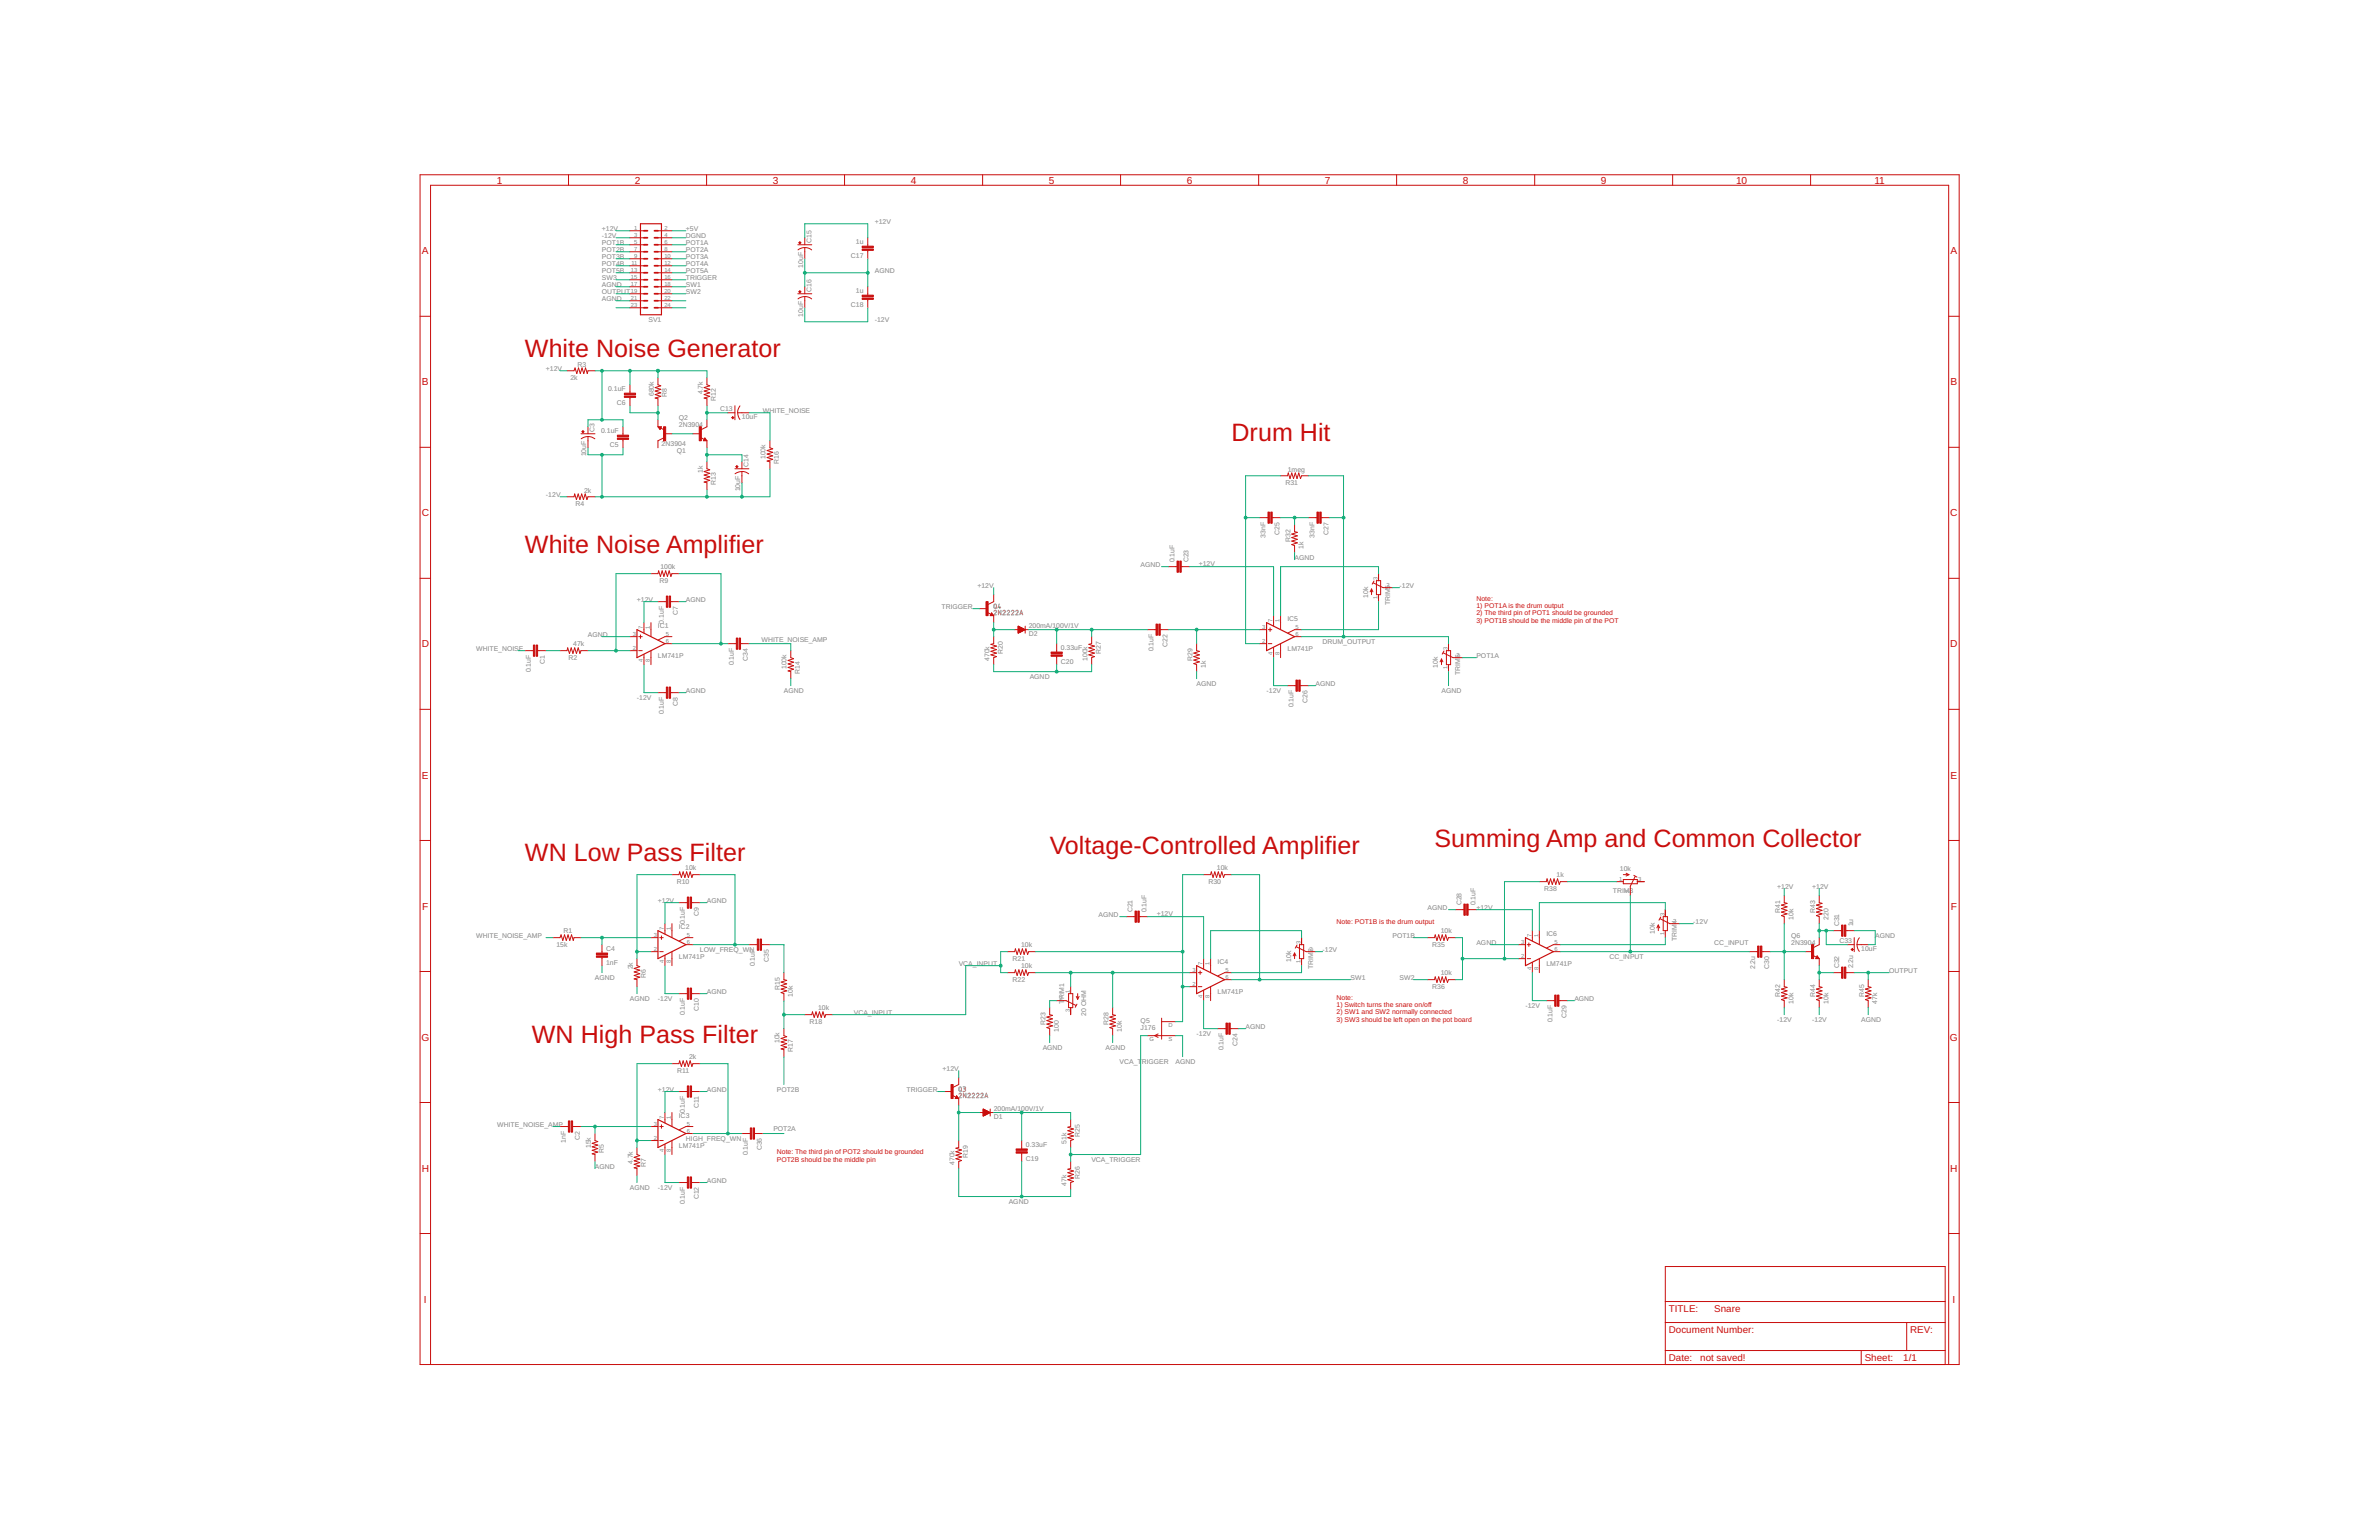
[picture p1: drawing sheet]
<svg xmlns="http://www.w3.org/2000/svg" width="432mm" height="279mm" viewBox="0 0 432 279" stroke-linecap="round" stroke-linejoin="round" font-family="sans-serif">
<defs><g id="words">
<g font-size="4.6" fill="#c90d0c">
<text x="95.3" y="64.7">White Noise Generator</text>
<text x="223.5" y="80">Drum Hit</text>
<text x="95.3" y="100.3">White Noise Amplifier</text>
<text x="190.5" y="154.9">Voltage-Controlled Amplifier</text>
<text x="260.4" y="153.6">Summing Amp and Common Collector</text>
<text x="95.3" y="156.1">WN Low Pass Filter</text>
<text x="96.6" y="189.2">WN High Pass Filter</text>
</g>
<g font-size="1.8" fill="#c90d0c">
<text x="90.2" y="33.3">1</text>
<text x="115.2" y="33.3">2</text>
<text x="140.3" y="33.3">3</text>
<text x="165.3" y="33.3">4</text>
<text x="190.4" y="33.3">5</text>
<text x="215.4" y="33.3">6</text>
<text x="240.5" y="33.3">7</text>
<text x="265.5" y="33.3">8</text>
<text x="290.6" y="33.3">9</text>
<text x="315.1" y="33.3">10</text>
<text x="340.2" y="33.3">11</text>
<text x="76.6" y="46.2">A</text>
<text x="354" y="46.2">A</text>
<text x="76.6" y="69.9">B</text>
<text x="354" y="69.9">B</text>
<text x="76.5" y="93.7">C</text>
<text x="354" y="93.7">C</text>
<text x="76.5" y="117.5">D</text>
<text x="354" y="117.5">D</text>
<text x="76.6" y="141.2">E</text>
<text x="354" y="141.2">E</text>
<text x="76.6" y="165">F</text>
<text x="354.1" y="165">F</text>
<text x="76.5" y="188.8">G</text>
<text x="353.9" y="188.8">G</text>
<text x="76.5" y="212.6">H</text>
<text x="354" y="212.6">H</text>
<text x="76.9" y="236.3">I</text>
<text x="302.9" y="238">TITLE:</text>
<text x="311.2" y="238">Snare</text>
<text x="354.4" y="236.3">I</text>
<text x="302.9" y="241.9">Document Number:</text>
<text x="346.7" y="241.9">REV:</text>
<text x="302.9" y="246.9">Date:</text>
<text x="308.6" y="246.9">not saved!</text>
<text x="338.5" y="246.9">Sheet:</text>
<text x="345.4" y="246.9">1/1</text>
</g>
<g font-size="1.2" fill="#808080">
<text x="109.3" y="41.9">+12V</text>
<text x="124.5" y="41.9">+5V</text>
<text x="158.8" y="40.6">+12V</text>
<text x="109.3" y="43.1">-12V</text>
<text x="109.3" y="45.7">POT2B</text>
<text x="109.3" y="46.9">POT3B</text>
<text x="109.3" y="44.4">POT1B</text>
<text x="124.5" y="46.9">POT3A</text>
<text x="124.5" y="43.1">DGND</text>
<text x="124.5" y="45.7">POT2A</text>
<text x="124.5" y="44.4">POT1A</text>
<text x="147.3" y="44" transform="rotate(-90 147.3 44)">C15</text>
<text x="154.4" y="46.8">C17</text>
<text x="155.4" y="44.2">1u</text>
<text x="109.3" y="49.5">POT5B</text>
<text x="109.3" y="53.3">OUTPUT</text>
<text x="109.3" y="50.8">SW3</text>
<text x="109.3" y="48.2">POT4B</text>
<text x="109.3" y="52">AGND</text>
<text x="124.5" y="53.3">SW2</text>
<text x="124.5" y="52">SW1</text>
<text x="124.5" y="50.8">TRIGGER</text>
<text x="124.5" y="49.5">POT5A</text>
<text x="124.5" y="48.2">POT4A</text>
<text x="145.8" y="48.5" transform="rotate(-90 145.8 48.5)">10uF</text>
<text x="147.3" y="52.9" transform="rotate(-90 147.3 52.9)">C16</text>
<text x="155.4" y="53.1">1u</text>
<text x="158.8" y="49.5">AGND</text>
<text x="109.3" y="54.6">AGND</text>
<text x="117.7" y="58.4">SV1</text>
<text x="145.8" y="57.4" transform="rotate(-90 145.8 57.4)">10uF</text>
<text x="154.4" y="55.6">C18</text>
<text x="158.8" y="58.4">-12V</text>
<text x="99.1" y="67.3">+12V</text>
<text x="103.5" y="68.9">2k</text>
<text x="104.8" y="66.5">R3</text>
<text x="110.4" y="70.9">0.1uF</text>
<text x="118.7" y="71.9" transform="rotate(-90 118.7 71.9)">680k</text>
<text x="127.5" y="71.5" transform="rotate(-90 127.5 71.5)">4.7k</text>
<text x="112" y="73.4">C6</text>
<text x="121.1" y="72" transform="rotate(-90 121.1 72)">R8</text>
<text x="123.2" y="77.4">2N3904</text>
<text x="123.2" y="76.2">Q2</text>
<text x="129.9" y="72.7" transform="rotate(-90 129.9 72.7)">R12</text>
<text x="130.7" y="74.6">C13</text>
<text x="134.7" y="76.1">10uF</text>
<text x="138.5" y="74.9">WHITE_NOISE</text>
<text x="106.4" y="82.8" transform="rotate(-90 106.4 82.8)">10uF</text>
<text x="107.9" y="78.3" transform="rotate(-90 107.9 78.3)">C3</text>
<text x="109.1" y="78.5">0.1uF</text>
<text x="110.7" y="81">C5</text>
<text x="120.1" y="80.8">2N3904</text>
<text x="122.8" y="82.1">Q1</text>
<text x="139" y="83.3" transform="rotate(-90 139 83.3)">100k</text>
<text x="106" y="89.4">2k</text>
<text x="127.5" y="85.7" transform="rotate(-90 127.5 85.7)">1k</text>
<text x="129.9" y="88" transform="rotate(-90 129.9 88)">R13</text>
<text x="134.3" y="89.2" transform="rotate(-90 134.3 89.2)">10uF</text>
<text x="135.9" y="84.7" transform="rotate(-90 135.9 84.7)">C14</text>
<text x="141.4" y="84.2" transform="rotate(-90 141.4 84.2)">R16</text>
<text x="233.3" y="87.9">R31</text>
<text x="233.7" y="85.5">1meg</text>
<text x="99.1" y="90.1">-12V</text>
<text x="104.5" y="91.8">R4</text>
<text x="229.7" y="97.5" transform="rotate(-90 229.7 97.5)">33nF</text>
<text x="232.2" y="97" transform="rotate(-90 232.2 97)">C25</text>
<text x="234.2" y="98.4" transform="rotate(-90 234.2 98.4)">R32</text>
<text x="235" y="101.5">AGND</text>
<text x="236.6" y="99.6" transform="rotate(-90 236.6 99.6)">1k</text>
<text x="238.6" y="97.5" transform="rotate(-90 238.6 97.5)">33nF</text>
<text x="241.1" y="97" transform="rotate(-90 241.1 97)">C27</text>
<text x="119.7" y="105.7">R9</text>
<text x="119.9" y="103.3">100k</text>
<text x="177.4" y="106.6">+12V</text>
<text x="207" y="102.8">AGND</text>
<text x="213.2" y="102.1" transform="rotate(-90 213.2 102.1)">0.1uF</text>
<text x="215.7" y="102.1" transform="rotate(-90 215.7 102.1)">C23</text>
<text x="217.6" y="102.7">+12V</text>
<text x="254" y="106.6">-12V</text>
<text x="115.6" y="109.2">+1</text>
<text x="117" y="109.2">2V</text>
<text x="119.4" y="113.9">IC1</text>
<text x="120.5" y="113.1" transform="rotate(-90 120.5 113.1)">0.1uF</text>
<text x="123" y="111.5" transform="rotate(-90 123 111.5)">C7</text>
<text x="124.5" y="109.2">AGND</text>
<text x="170.9" y="110.4">TRIGGER</text>
<text x="186.7" y="114">200mA/100V/1V</text>
<text x="233.7" y="112.7">IC5</text>
<text x="248.3" y="108.5" transform="rotate(-90 248.3 108.5)">10k</text>
<text x="252.3" y="109.8" transform="rotate(-90 252.3 109.8)">TRIM5</text>
<text x="86.4" y="118.1">WHITE_NOISE</text>
<text x="103.2" y="119.7">R2</text>
<text x="104.1" y="117.3">47k</text>
<text x="106.7" y="115.5">AGND</text>
<text x="119.4" y="119.3">LM741P</text>
<text x="135.7" y="119.9" transform="rotate(-90 135.7 119.9)">C34</text>
<text x="138.2" y="116.4">WHITE_NOISE_AMP</text>
<text x="179.6" y="120" transform="rotate(-90 179.6 120)">470k</text>
<text x="182" y="118.7" transform="rotate(-90 182 118.7)">R20</text>
<text x="186.7" y="115.4">D2</text>
<text x="192.6" y="117.9">0.33uF</text>
<text x="197.4" y="120" transform="rotate(-90 197.4 120)">100k</text>
<text x="199.8" y="118.7" transform="rotate(-90 199.8 118.7)">R27</text>
<text x="209.4" y="118.2" transform="rotate(-90 209.4 118.2)">0.1uF</text>
<text x="211.9" y="117.3" transform="rotate(-90 211.9 117.3)">C22</text>
<text x="216.4" y="120" transform="rotate(-90 216.4 120)">R29</text>
<text x="233.7" y="118.1">LM741P</text>
<text x="240" y="116.8">DRUM_OUTPUT</text>
<text x="268" y="119.3">POT1A</text>
<text x="96.4" y="122" transform="rotate(-90 96.4 122)">0.1uF</text>
<text x="98.9" y="120.4" transform="rotate(-90 98.9 120.4)">C1</text>
<text x="124.5" y="125.7">AGND</text>
<text x="133.2" y="120.7" transform="rotate(-90 133.2 120.7)">0.1uF</text>
<text x="142.3" y="125.7">AGND</text>
<text x="142.8" y="121.4" transform="rotate(-90 142.8 121.4)">100k</text>
<text x="145.2" y="122.3" transform="rotate(-90 145.2 122.3)">R14</text>
<text x="186.9" y="123.1">AGND</text>
<text x="192.6" y="120.4">C20</text>
<text x="217.2" y="124.4">AGND</text>
<text x="218.8" y="121.2" transform="rotate(-90 218.8 121.2)">1k</text>
<text x="229.9" y="125.7">-12V</text>
<text x="238.8" y="124.4">AGND</text>
<text x="261" y="121.2" transform="rotate(-90 261 121.2)">10k</text>
<text x="261.6" y="125.7">AGND</text>
<text x="265" y="122.5" transform="rotate(-90 265 122.5)">TRIM6</text>
<text x="115.6" y="126.9">-12V</text>
<text x="120.5" y="129.6" transform="rotate(-90 120.5 129.6)">0.1uF</text>
<text x="123" y="128" transform="rotate(-90 123 128)">C8</text>
<text x="234.8" y="128.4" transform="rotate(-90 234.8 128.4)">0.1uF</text>
<text x="237.3" y="127.5" transform="rotate(-90 237.3 127.5)">C26</text>
<text x="122.8" y="160.3">R10</text>
<text x="124.4" y="157.9">10k</text>
<text x="219.3" y="160.3">R30</text>
<text x="220.9" y="157.9">10k</text>
<text x="280.3" y="161.6">R38</text>
<text x="282.5" y="159.2">1k</text>
<text x="294" y="158">10k</text>
<text x="322.6" y="161.2">+12V</text>
<text x="328.9" y="161.2">+12V</text>
<text x="119.4" y="163.8">+12V</text>
<text x="124.3" y="167.7" transform="rotate(-90 124.3 167.7)">0.1uF</text>
<text x="126.8" y="166.1" transform="rotate(-90 126.8 166.1)">C9</text>
<text x="128.3" y="163.8">AGND</text>
<text x="199.4" y="166.3">AGND</text>
<text x="205.6" y="165.5" transform="rotate(-90 205.6 165.5)">C21</text>
<text x="208.1" y="165.5" transform="rotate(-90 208.1 165.5)">0.1uF</text>
<text x="210" y="166.2">+12V</text>
<text x="259.1" y="165">AGND</text>
<text x="265.3" y="164.3" transform="rotate(-90 265.3 164.3)">C28</text>
<text x="267.8" y="164.3" transform="rotate(-90 267.8 164.3)">0.1uF</text>
<text x="268" y="165">+12V</text>
<text x="292.7" y="162">TRIM3</text>
<text x="307.3" y="167.6">-12V</text>
<text x="323.1" y="165.7" transform="rotate(-90 323.1 165.7)">R41</text>
<text x="325.5" y="166.9" transform="rotate(-90 325.5 166.9)">10k</text>
<text x="329.5" y="165.7" transform="rotate(-90 329.5 165.7)">R43</text>
<text x="331.9" y="166.9" transform="rotate(-90 331.9 166.9)">220</text>
<text x="86.4" y="170.1">WHITE_NOISE_AMP</text>
<text x="101" y="171.8">15k</text>
<text x="102.3" y="169.4">R1</text>
<text x="110" y="172.5">C4</text>
<text x="123.2" y="173.9">LM741P</text>
<text x="123.2" y="168.5">IC2</text>
<text x="127" y="172.7">LOW_FREQ_WN</text>
<text x="185.3" y="171.9">10k</text>
<text x="240" y="172.7">-12V</text>
<text x="252.7" y="170.1">POT1B</text>
<text x="260" y="171.7">R35</text>
<text x="261.5" y="169.3">10k</text>
<text x="268" y="171.4">AGND</text>
<text x="280.7" y="169.8">IC6</text>
<text x="292.1" y="173.9">CC_INPUT</text>
<text x="300.4" y="169.5" transform="rotate(-90 300.4 169.5)">10k</text>
<text x="304.4" y="170.7" transform="rotate(-90 304.4 170.7)">TRIM4</text>
<text x="311.2" y="171.4">CC_INPUT</text>
<text x="325.1" y="171.4">2N3904</text>
<text x="325.1" y="170.1">Q6</text>
<text x="333.8" y="168.1" transform="rotate(-90 333.8 168.1)">C31</text>
<text x="333.9" y="171.1">C33</text>
<text x="336.4" y="168.1" transform="rotate(-90 336.4 168.1)">1u</text>
<text x="337.8" y="172.6">10uF</text>
<text x="340.4" y="170.1">AGND</text>
<text x="108" y="177.7">AGND</text>
<text x="110" y="175">1nF</text>
<text x="114.8" y="175.9" transform="rotate(-90 114.8 175.9)">2k</text>
<text x="117.2" y="177.4" transform="rotate(-90 117.2 177.4)">R6</text>
<text x="137" y="175.3" transform="rotate(-90 137 175.3)">0.1uF</text>
<text x="139.5" y="174.4" transform="rotate(-90 139.5 174.4)">C35</text>
<text x="141.5" y="179.6" transform="rotate(-90 141.5 179.6)">R15</text>
<text x="174" y="175.2">VCA_INPUT</text>
<text x="183.8" y="174.3">R21</text>
<text x="183.8" y="178.1">R22</text>
<text x="185.3" y="175.7">10k</text>
<text x="221" y="174.9">IC4</text>
<text x="234.3" y="174.6" transform="rotate(-90 234.3 174.6)">10k</text>
<text x="238.3" y="175.8" transform="rotate(-90 238.3 175.8)">TRIM2</text>
<text x="245.1" y="177.7">SW1</text>
<text x="254" y="177.7">SW2</text>
<text x="260" y="179.4">R36</text>
<text x="261.5" y="177">10k</text>
<text x="280.7" y="175.2">LM741P</text>
<text x="318.6" y="175.8" transform="rotate(-90 318.6 175.8)">2.2u</text>
<text x="321.1" y="175.7" transform="rotate(-90 321.1 175.7)">C30</text>
<text x="333.8" y="175.7" transform="rotate(-90 333.8 175.7)">C32</text>
<text x="336.4" y="175.7" transform="rotate(-90 336.4 175.7)">2.2u</text>
<text x="342.9" y="176.5">OUTPUT</text>
<text x="114.3" y="181.5">AGND</text>
<text x="119.4" y="181.5">-12V</text>
<text x="124.3" y="184.2" transform="rotate(-90 124.3 184.2)">0.1uF</text>
<text x="126.8" y="183.3" transform="rotate(-90 126.8 183.3)">C10</text>
<text x="128.3" y="180.3">AGND</text>
<text x="143.9" y="180.9" transform="rotate(-90 143.9 180.9)">10k</text>
<text x="146.9" y="185.7">R18</text>
<text x="148.5" y="183.3">10k</text>
<text x="155" y="184.1">VCA_INPUT</text>
<text x="189.8" y="186" transform="rotate(-90 189.8 186)">R23</text>
<text x="193.1" y="182.1" transform="rotate(-90 193.1 182.1)">TRIM1</text>
<text x="197.1" y="184.3" transform="rotate(-90 197.1 184.3)">20 OHM</text>
<text x="201.2" y="186" transform="rotate(-90 201.2 186)">R28</text>
<text x="207" y="185.5">Q5</text>
<text x="221" y="180.3">LM741P</text>
<text x="276.9" y="182.8">-12V</text>
<text x="281.8" y="185.5" transform="rotate(-90 281.8 185.5)">0.1uF</text>
<text x="284.3" y="184.6" transform="rotate(-90 284.3 184.6)">C29</text>
<text x="285.8" y="181.5">AGND</text>
<text x="322.6" y="185.3">-12V</text>
<text x="323.1" y="180.9" transform="rotate(-90 323.1 180.9)">R42</text>
<text x="325.5" y="182.2" transform="rotate(-90 325.5 182.2)">10k</text>
<text x="328.9" y="185.3">-12V</text>
<text x="329.5" y="180.9" transform="rotate(-90 329.5 180.9)">R44</text>
<text x="331.9" y="182.2" transform="rotate(-90 331.9 182.2)">10k</text>
<text x="337.8" y="185.3">AGND</text>
<text x="338.3" y="180.9" transform="rotate(-90 338.3 180.9)">R45</text>
<text x="340.7" y="182.2" transform="rotate(-90 340.7 182.2)">47k</text>
<text x="141.5" y="189.3" transform="rotate(-90 141.5 189.3)">10k</text>
<text x="143.9" y="190.8" transform="rotate(-90 143.9 190.8)">R17</text>
<text x="189.3" y="190.4">AGND</text>
<text x="192.2" y="187.3" transform="rotate(-90 192.2 187.3)">100</text>
<text x="200.7" y="190.4">AGND</text>
<text x="203.6" y="187.3" transform="rotate(-90 203.6 187.3)">10k</text>
<text x="207" y="186.9">J176</text>
<text x="217.2" y="187.9">-12V</text>
<text x="222.1" y="190.6" transform="rotate(-90 222.1 190.6)">0.1uF</text>
<text x="224.6" y="189.7" transform="rotate(-90 224.6 189.7)">C24</text>
<text x="226.1" y="186.6">AGND</text>
<text x="122.9" y="194.6">R11</text>
<text x="125.1" y="192.2">2k</text>
<text x="171.1" y="194.2">+12V</text>
<text x="203.2" y="193">VCA_T</text>
<text x="207.2" y="193">RIGGER</text>
<text x="213.4" y="193">AGND</text>
<text x="119.4" y="198">+1</text>
<text x="120.8" y="198">2V</text>
<text x="123.2" y="202.8">IC3</text>
<text x="124.3" y="202" transform="rotate(-90 124.3 202)">0.1uF</text>
<text x="126.8" y="201" transform="rotate(-90 126.8 201)">C11</text>
<text x="128.3" y="198">AGND</text>
<text x="141" y="198">POT2B</text>
<text x="164.5" y="198">TRIGGER</text>
<text x="180.4" y="201.6">200mA/100V/1V</text>
<text x="180.4" y="203">D1</text>
<text x="90.2" y="204.4">WHITE_NOISE_AMP</text>
<text x="102.7" y="207.3" transform="rotate(-90 102.7 207.3)">1nF</text>
<text x="105.3" y="206.8" transform="rotate(-90 105.3 206.8)">C2</text>
<text x="107.2" y="208.3" transform="rotate(-90 107.2 208.3)">15k</text>
<text x="109.6" y="209.2" transform="rotate(-90 109.6 209.2)">R5</text>
<text x="123.2" y="208.2">LM741P</text>
<text x="124.5" y="206.9">HIGH_FREQ_WN</text>
<text x="135.7" y="209.6" transform="rotate(-90 135.7 209.6)">0.1uF</text>
<text x="138.3" y="208.7" transform="rotate(-90 138.3 208.7)">C36</text>
<text x="140.4" y="205.2">POT2A</text>
<text x="186.2" y="208">0.33uF</text>
<text x="193.6" y="207.6" transform="rotate(-90 193.6 207.6)">51k</text>
<text x="196" y="206.3" transform="rotate(-90 196 206.3)">R25</text>
<text x="108" y="212">AGND</text>
<text x="114.3" y="215.8">AGND</text>
<text x="114.8" y="211.2" transform="rotate(-90 114.8 211.2)">4.7k</text>
<text x="117.2" y="211.7" transform="rotate(-90 117.2 211.7)">R7</text>
<text x="119.4" y="215.8">-12V</text>
<text x="128.3" y="214.6">AGND</text>
<text x="173.3" y="211.4" transform="rotate(-90 173.3 211.4)">470k</text>
<text x="175.7" y="210.1" transform="rotate(-90 175.7 210.1)">R19</text>
<text x="186.2" y="210.6">C19</text>
<text x="193.6" y="215.2" transform="rotate(-90 193.6 215.2)">47k</text>
<text x="196" y="213.9" transform="rotate(-90 196 213.9)">R26</text>
<text x="198.1" y="210.7">VCA_TRIGGER</text>
<text x="124.3" y="218.5" transform="rotate(-90 124.3 218.5)">0.1uF</text>
<text x="126.8" y="217.6" transform="rotate(-90 126.8 217.6)">C12</text>
<text x="183.1" y="218.4">AGND</text>
</g>
<g font-size="1.2" fill="#c90d0c">
<text x="268" y="109">Note:</text>
<text x="268" y="110.3">1) POT1A is the drum output</text>
<text x="268" y="111.6">2) The third pin of POT1 should be grounded</text>
<text x="268" y="113">3) POT1B should be the middle pin of the POT</text>
<text x="242.6" y="167.6">Note: POT1B is the drum output</text>
<text x="242.6" y="181.3">Note:</text>
<text x="242.6" y="182.7">1) Switch turns the snare on/off</text>
<text x="242.6" y="184">2) SW1 and SW2 normally connected</text>
<text x="242.6" y="185.3">3) SW3 should be left open on the pot board</text>
<text x="141" y="209.4">Note: The third pin of POT2 should be grounded</text>
<text x="141" y="210.7">POT2B should be the middle pin</text>
</g>
<g font-size="1.1" fill="#808080">
<text x="115.1" y="41.7">1</text>
<text x="120.6" y="41.7">2</text>
<text x="115.1" y="43">3</text>
<text x="115.1" y="44.2">5</text>
<text x="115.1" y="45.5">7</text>
<text x="115.1" y="46.8">9</text>
<text x="120.6" y="43">4</text>
<text x="120.6" y="44.2">6</text>
<text x="120.6" y="45.5">8</text>
<text x="120.6" y="46.8">10</text>
<text x="114.5" y="49.3">13</text>
<text x="114.5" y="50.6">15</text>
<text x="114.5" y="51.8">17</text>
<text x="114.5" y="53.1">19</text>
<text x="114.6" y="48">11</text>
<text x="120.6" y="48">12</text>
<text x="120.6" y="49.3">14</text>
<text x="120.6" y="50.6">16</text>
<text x="120.6" y="51.8">18</text>
<text x="120.6" y="53.1">20</text>
<text x="114.5" y="54.4">21</text>
<text x="114.5" y="55.7">23</text>
<text x="120.6" y="54.4">22</text>
<text x="120.6" y="55.7">24</text>
<text x="250" y="105.2" transform="rotate(-90 250 105.2)">3</text>
<text x="251.7" y="106.4">2</text>
<text x="231" y="112.8" transform="rotate(-90 231 112.8)">7</text>
<text x="232.2" y="112.8" transform="rotate(-90 232.2 112.8)">1</text>
<text x="250" y="108.7" transform="rotate(-90 250 108.7)">1</text>
<text x="114.8" y="117.9">2</text>
<text x="114.8" y="115.3">3</text>
<text x="116.7" y="114.1" transform="rotate(-90 116.7 114.1)">7</text>
<text x="118" y="114.1" transform="rotate(-90 118 114.1)">1</text>
<text x="120.9" y="115.3">5</text>
<text x="120.9" y="116.6">6</text>
<text x="229.1" y="116.6">2</text>
<text x="229.1" y="114.1">3</text>
<text x="231" y="118.8" transform="rotate(-90 231 118.8)">4</text>
<text x="232.2" y="118.8" transform="rotate(-90 232.2 118.8)">8</text>
<text x="235.1" y="114.1">5</text>
<text x="235.1" y="115.3">6</text>
<text x="262.7" y="117.9" transform="rotate(-90 262.7 117.9)">3</text>
<text x="264.4" y="119.1">2</text>
<text x="116.7" y="120.1" transform="rotate(-90 116.7 120.1)">4</text>
<text x="118" y="120.1" transform="rotate(-90 118 120.1)">8</text>
<text x="262.7" y="121.4" transform="rotate(-90 262.7 121.4)">1</text>
<text x="293.9" y="159.8">1</text>
<text x="295.7" y="162" transform="rotate(-90 295.7 162)">2</text>
<text x="297.4" y="159.8">3</text>
<text x="302.1" y="166.1" transform="rotate(-90 302.1 166.1)">3</text>
<text x="303.7" y="167.4">2</text>
<text x="118.6" y="172.5">2</text>
<text x="118.6" y="169.9">3</text>
<text x="120.5" y="168.7" transform="rotate(-90 120.5 168.7)">7</text>
<text x="121.8" y="168.7" transform="rotate(-90 121.8 168.7)">1</text>
<text x="124.7" y="169.9">5</text>
<text x="124.7" y="171.2">6</text>
<text x="236.1" y="171.2" transform="rotate(-90 236.1 171.2)">3</text>
<text x="237.7" y="172.5">2</text>
<text x="276.1" y="173.7">2</text>
<text x="276.1" y="171.2">3</text>
<text x="278" y="169.9" transform="rotate(-90 278 169.9)">7</text>
<text x="279.2" y="169.9" transform="rotate(-90 279.2 169.9)">1</text>
<text x="282.1" y="171.2">5</text>
<text x="282.1" y="172.5">6</text>
<text x="302.1" y="169.6" transform="rotate(-90 302.1 169.6)">1</text>
<text x="120.5" y="174.7" transform="rotate(-90 120.5 174.7)">4</text>
<text x="121.8" y="174.7" transform="rotate(-90 121.8 174.7)">8</text>
<text x="216.4" y="178.8">2</text>
<text x="216.4" y="176.3">3</text>
<text x="218.3" y="175" transform="rotate(-90 218.3 175)">7</text>
<text x="219.6" y="175" transform="rotate(-90 219.6 175)">1</text>
<text x="222.4" y="176.3">5</text>
<text x="222.4" y="177.6">6</text>
<text x="236.1" y="174.7" transform="rotate(-90 236.1 174.7)">1</text>
<text x="278" y="176" transform="rotate(-90 278 176)">4</text>
<text x="279.2" y="176" transform="rotate(-90 279.2 176)">8</text>
<text x="192.3" y="181.4">2</text>
<text x="194.2" y="183.6" transform="rotate(-90 194.2 183.6)">3</text>
<text x="194.2" y="180.1" transform="rotate(-90 194.2 180.1)">1</text>
<text x="218.3" y="181" transform="rotate(-90 218.3 181)">4</text>
<text x="219.6" y="181" transform="rotate(-90 219.6 181)">8</text>
<text x="208.6" y="188.8">G</text>
<text x="212.1" y="186.3">D</text>
<text x="212.1" y="188.8">S</text>
<text x="120.5" y="202.9" transform="rotate(-90 120.5 202.9)">7</text>
<text x="121.8" y="202.9" transform="rotate(-90 121.8 202.9)">1</text>
<text x="118.6" y="206.8">2</text>
<text x="118.6" y="204.2">3</text>
<text x="120.5" y="209" transform="rotate(-90 120.5 209)">4</text>
<text x="121.8" y="209" transform="rotate(-90 121.8 209)">8</text>
<text x="124.7" y="204.2">5</text>
<text x="124.7" y="205.5">6</text>
</g>
</g></defs>
<g fill="none" stroke="#808080" stroke-width=".18">
<path d="M180.4 110.9a.22 .22 0 0 1 .3-.2 .22 .22 0 0 1 .1 .4l-.4 .4h.4M180.4 109.7l.2-.1 .2 .1v.6l-.2 .1-.2-.1zM180.8 110.2l.2 .2M181.4 109.6l-.2 .6h.4M181.5 110v.4M181.7 110.7v.8l-.5-.8v.8M182 110.9a.22 .22 0 0 1 .3-.2 .22 .22 0 0 1 .1 .4l-.4 .4h.5M182.8 110.9a.22 .22 0 0 1 .3-.2 .22 .22 0 0 1 .1 .4l-.4 .4h.5M183.6 110.9a.22 .22 0 0 1 .3-.2 .22 .22 0 0 1 .1 .4l-.4 .4h.4M184.4 110.9a.22 .22 0 0 1 .3-.2 .22 .22 0 0 1 0 .4l-.3 .4h.4M185.1 111.5l.3-.8 .2 .8M185.2 111.3h.4"/>
<path d="M174.1 198.5a.22 .22 0 0 1 .3-.2 .22 .22 0 0 1 0 .4l-.3 .5h.4M174.1 197.3l.2-.1 .2 .1v.6l-.2 .1-.2-.1zM174.4 197.8l.2 .2M174.8 197.2h.4l.1 .2-.4 .1M175 197.5l.2 .2v.2l-.4 .1M175.3 198.3v.9l-.4-.9v.9M175.7 198.5a.22 .22 0 0 1 .3-.2 .22 .22 0 0 1 0 .4l-.3 .5h.4M176.4 198.5a.22 .22 0 0 1 .4-.2 .22 .22 0 0 1 0 .4l-.4 .5h.5M177.2 198.5a.22 .22 0 0 1 .3-.2 .22 .22 0 0 1 .1 .4l-.4 .5h.5M178 198.5a.22 .22 0 0 1 .3-.2 .22 .22 0 0 1 .1 .4l-.4 .5h.5M178.8 199.2l.2-.9 .3 .9M178.8 198.9h.4"/>
</g>
<path d="M116.2 40.6h3.9v16.5h-3.9zM115.6 114.2l5.1 2.6-5.1 2.5zM229.9 113l5.1 2.5-5.1 2.5zM119.4 168.8l5.1 2.6-5.1 2.5zM217.2 175.2l5.1 2.5-5.1 2.6zM276.9 170.1l5 2.6-5 2.5zM119.4 203.1l5.1 2.6-5.1 2.5z" fill="none" stroke="#c90d0c" stroke-width=".21"/>
<g fill="none" stroke="#c90d0c" stroke-width=".32">
<path d="M116.9 44.4h.6M116.9 43.1h.6M116.9 41.9h.6M116.9 46.9h.6M116.9 45.7h.6M116.9 50.8h.6M116.9 49.5h.6M116.9 48.2h.6M116.9 53.3h.6M116.9 52h.6M116.9 55.8h.6M116.9 54.6h.6"/>
<path d="M118.8 44.4h.6M118.8 43.1h.6M118.8 41.9h.6M118.8 46.9h.6M118.8 45.7h.6M118.8 50.8h.6M118.8 49.5h.6M118.8 48.2h.6M118.8 53.3h.6M118.8 52h.6M118.8 55.8h.6M118.8 54.6h.6"/>
</g>
<g fill="none" stroke="#c90d0c" stroke-width=".18">
<path d="M76.2 31.7h279.4v215.9h-279.4zM103.2 31.7v1.9M128.2 31.7v1.9M153.3 31.7v1.9M178.4 31.7v1.9M203.4 31.7v1.9M228.5 31.7v1.9M253.5 31.7v1.9M278.6 31.7v1.9M303.6 31.7v1.9M328.6 31.7v1.9M76.2 57.4h1.9"/>
<path d="M114.3 41.9h2.6M114.3 43.1h2.6M114.3 44.4h2.6M114.3 45.7h2.6M114.3 46.9h2.6M114.3 48.2h2.6M114.3 49.5h2.6M114.3 50.8h2.6M114.3 52h2.6M114.3 53.3h2.6M114.3 54.6h2.6M114.3 55.8h2.6"/>
<path d="M119.4 41.9h2.6M119.4 43.1h2.6M119.4 44.4h2.6M119.4 45.7h2.6M119.4 46.9h2.6M119.4 48.2h2.6M119.4 49.5h2.6M119.4 50.8h2.6M119.4 52h2.6M119.4 53.3h2.6M119.4 54.6h2.6M119.4 55.8h2.6"/>
<path d="M144.8 44.4h2.5M144.8 53.3h2.5M144.8 54.2l.6-.3 .7-.1v2M146.1 44.9l.6 .1 .6 .3M146.1 44.9l-.7 .1-.6 .3M146.1 53.8l.6 .1 .6 .3M146.1 43.1v1.3M146.1 44.9v2M146.1 52v1.3M157.5 43.1v1.6M157.5 45.4v1.5M157.5 52v1.6"/>
<path d="M157.5 54.3v1.5M353.7 57.4h1.9M102.9 67.3h1.3l.2-.5 .3 1 .3-1 .3 1 .3-1 .4 1 .3-1 .3 1 .1-.5h1.3M105.5 78.7h2.5M105.5 79.6l.6-.3 .6-.1v2M106.7 79.2l.7 .1 .6 .3M106.7 77.4v1.3M113.1 77.4v1.6M113.1 79.7v1.5M114.3 69.8v1.5M114.3 72.1v1.5M119.4 68.5v1.3l.5 .2-1 .3 1 .3-1 .4 1 .3-1 .3 1 .3-1 .3 .5 .1v1.3"/>
<path d="M119.4 76.2v1.2M119.4 77.4h.7l-.3 .5zM119.9 77.7l.6 .3M119.9 77.5h-.4l.3 .3 .1-.2h-.2l.1 .1M120.4 79.5l-1 .5v1.2M120.7 78.7h1.3M125.8 78.7h1.2M127.2 79.4l.6 .3M127.9 79.5l.4 .5h-.6zM127.9 79.7l.1 .1h-.2l.1-.2 .3 .3h-.4M128.3 76.2v1.2l-1 .5M128.3 68.5v1.3l.5 .2-1 .3 1 .3-1 .4 1 .3-1 .3 1 .3-1 .3 .5 .1v1.3"/>
<path d="M128.3 80v1.2M132.1 74.9h1.3M133.4 73.6v2.6M134.3 73.6l-.3 .6-.1 .7M135.9 74.9h-2l.1 .6 .3 .6M139.7 80v1.2l.6 .2-1.1 .3 1.1 .4-1.1 .3 1.1 .3-1.1 .3 1.1 .3-1.1 .4 .5 .1v1.2M76.2 81.2h1.9M102.9 90.1h1.3l.1-.5 .3 1 .3-1 .4 1 .3-1 .3 1 .3-1 .3 1 .2-.5h1.3M128.3 83.8v1.2l.5 .2-1 .4 1 .3-1 .3 1 .3-1 .3 1 .3-1 .4 .5 .1v1.3M133.4 85h2.5M134.7 85.5l.6 .1 .6 .4M134.7 85.6l-.7 .1-.6 .3"/>
<path d="M134.7 83.8v1.2M134.7 85.6v2M228.6 93.9h1.5M230.9 93.9h1.5M232.4 86.3h1.3l.1-.5 .3 1 .4-1 .3 1 .3-1 .3 1 .3-1 .4 1 .1-.5h1.3M235 95.2v1.3l.5 .1-1 .3 1 .3-1 .3 1 .4-1 .3 1 .3-1 .3 .5 .2v1.3M237.5 93.9h1.5M239.8 93.9h1.5M353.7 81.2h1.9M76.2 104.9h1.9M95.3 118h1.5M97.6 118h1.5"/>
<path d="M101.6 118h1.3l.1-.5 .4 1.1 .3-1.1 .3 1.1 .3-1.1 .3 1.1 .3-1.1 .4 1.1 .2-.6h1.2M114.3 115.5h1.3M114.3 118h1.3M115.9 115.5h.7M115.9 118h.7M116.2 115.2v.6M116.9 113v1.8M116.9 118.7v1.9M118.2 113v2.5M118.2 118.1v2.5M118.2 104.1h1.2l.1-.5 .4 1 .3-1 .3 1 .3-1 .3 1 .4-1 .3 1 .2-.5h1.2M119.4 109.2h1.5"/>
<path d="M120.7 116.8h1.3M121.7 109.2h1.5M122 115.5h-1.3l-1.3 .6M132.1 116.8h1.5M134.4 116.8h1.5M143.5 118v1.3l.5 .2-1 .3 1 .3-1 .4 1 .3-1 .3 1 .3-1 .3 .5 .2v1.2M177.8 110.4h1.3M179.3 111.1l.6 .4M180 111.2l.4 .5h-.7zM180 111.4v.2h-.1l.1-.3 .2 .3h-.3M180.4 115.5v1.3l-.5 .1 1 .3-1 .3 1 .4-1 .3 1 .3-1 .3 1 .3-.5 .2v1.3M180.4 107.9v1.3l-1.1 .5"/>
<path d="M180.4 111.7v1.3M184.2 114.2h2.5M184.8 113.6l1.3 .6-1.3 .7zM184.8 114.8h.1M184.8 114.8h.2M184.8 114.7h.3M184.8 114.7h.4M184.8 114.7h.5M184.8 114.6h.5M184.8 114.6h.6M184.8 114.5h.7M184.8 114.5h.8"/>
<path d="M184.8 114.4h.9M184.8 114.4h1M184.8 114.3h1.1M184.8 114.3h1.2M184.8 114.2h1.2M184.8 114.2h1.1M184.8 114.1h1M184.8 114h.9M184.8 114h.8M184.8 113.9h.7M184.8 113.9h.6M184.8 113.9h.5"/>
<path d="M184.8 113.8h.4M184.8 113.8h.3M184.8 113.7h.2M184.8 113.6h.1M186.1 113.6v1.3M191.8 116.8v1.5M191.8 119.1v1.5M198.1 115.5v1.3l-.5 .1 1 .3-1 .3 1 .4-1 .3 1 .3-1 .3 1 .3-.5 .2v1.3M208.3 114.2h1.5M210.6 114.2h1.5M212.1 102.8h1.5M214.4 102.8h1.5"/>
<path d="M217.2 116.8v1.2l.5 .2-1 .3 1 .3-1 .3 1 .3-1 .4 1 .3-1 .3 .5 .2v1.3M228.6 114.2h1.3M228.6 116.8h1.3M230.2 114.2h.6M230.2 116.8h.6M230.5 113.9v.7M231.2 111.7v1.9M231.2 117.5v1.8M232.4 111.7v2.5M232.4 116.8v2.5M235 115.5h1.2M236.2 114.2h-1.2l-1.3 .7"/>
<path d="M248.9 106.9v1M248.9 106.9l-.2 .5M248.9 106.9l.3 .5M249.3 105.7l1.7 .9h1.8M249.4 105.4l-.3 .6M249.8 105.3h.8v2.6h-.8zM250.2 104.1v1.2M250.2 107.9v1.3M261.6 119.6v1M261.6 119.6l-.2 .5M261.6 119.6l.3 .5M262 118.4l1.7 .9h1.8"/>
<path d="M262.1 118.1l-.3 .6M262.5 118h.8v2.6h-.8zM262.9 116.8v1.2M353.7 104.9h1.9M76.2 128.7h1.9M119.4 125.7h1.5M121.7 125.7h1.5M233.7 124.4h1.5M236 124.4h1.5M262.9 120.6v1.3M353.7 128.7h1.9M76.2 152.5h1.9"/>
<path d="M122 158.7h1.2l.2-.5 .3 1 .3-1 .3 1 .3-1 .3 1 .4-1 .3 1 .2-.5h1.2M218.5 158.7h1.2l.2-.5 .3 1 .3-1 .3 1 .3-1 .3 1 .4-1 .3 1 .2-.5h1.2M279.4 160h1.3l.1-.6 .3 1.1 .3-1.1 .3 1.1 .4-1.1 .3 1.1 .3-1.1 .3 1.1 .2-.5h1.3M293.4 160h1.2M294.6 158.7h1.1M294.6 159.6h2.6v.7h-2.6zM295.1 158.4l.6 .3M295.7 158.7l-.6 .2M296.5 158.8l.6 .3M296.8 159l-.9 1.8v1.7M297.2 160h1.2M353.7 152.5h1.9"/>
<path d="M76.2 176.3h1.9M100.4 170.1h1.2l.2-.5 .4 1 .3-1 .3 1 .3-1 .3 1 .3-1 .4 1 .1-.5h1.3M109.3 171.4v1.5M109.3 173.7v1.5M115.6 173.9v1.3l.5 .2-1 .3 1 .3-1 .3 1 .4-1 .3 1 .3-1 .3 .5 .1v1.3M118.2 170.1h1.2M118.2 172.7h1.2M119.7 170.1h.7M119.7 172.7h.7M120.1 169.8v.6M120.7 167.6v1.8M120.7 173.3v1.9"/>
<path d="M122 167.6v2.5M122 172.7v2.5M123.2 163.8h1.6M124.5 171.4h1.3M125.5 163.8h1.5M125.8 170.1h-1.3l-1.2 .6M135.9 171.4h1.6M138.2 171.4h1.5M142.3 176.5v1.2l.5 .2-1 .3 1 .3-1 .3 1 .3-1 .4 1 .3-1 .3 .5 .2v1.2M182.9 172.7h1.3l.1-.6 .3 1.1 .3-1.1 .4 1.1 .3-1.1 .3 1.1 .3-1.1 .3 1.1 .2-.5h1.3M182.9 176.5h1.3l.1-.5 .3 1 .3-1 .4 1 .3-1 .3 1 .3-1 .3 1 .2-.5h1.3M194.3 179v1.3"/>
<path d="M204.5 166.3h1.5M206.8 166.3h1.5M215.9 176.5h1.3M215.9 179h1.3M217.5 176.5h.6M217.5 179h.6M217.8 176.1v.7M218.5 173.9v1.9M218.5 179.7v1.8M219.7 173.9v2.5M219.7 179v2.5M222.3 177.7h1.2"/>
<path d="M223.5 176.5h-1.2l-1.3 .6M235 172.9v1M235 172.9l-.3 .5M235 172.9l.2 .5M235.3 171.8l1.8 .9h1.7M235.4 171.4l-.3 .6M235.9 171.4h.7v2.5h-.7zM236.2 170.1v1.3M236.2 173.9v1.3M259.1 170.1h1.3l.1-.5 .3 1 .3-1 .4 1 .3-1 .3 1 .3-1 .3 1 .2-.5h1.3M259.1 177.7h1.3l.1-.5 .3 1 .3-1 .4 1 .3-1 .3 1 .3-1 .3 1 .2-.5h1.3M264.2 165h1.5"/>
<path d="M266.5 165h1.5M275.6 171.4h1.3M275.6 173.9h1.3M277.2 171.4h.6M277.2 173.9h.6M277.5 171.1v.6M278.1 168.8v1.9M278.1 174.6v1.9M279.4 168.8v2.5M279.4 174v2.5M281.9 172.7h1.3M283.2 171.4h-1.3l-1.2 .6"/>
<path d="M301 167.8v1M301 167.8l-.3 .5M301 167.8l.2 .5M301.3 166.7l1.8 .9h1.7M301.4 166.4l-.3 .5M301.9 166.3h.7v2.5h-.7zM302.3 165v1.3M302.3 168.8v1.3M317.5 172.7h1.5M319.8 172.7h1.5M323.8 162.5v1.3l.6 .1-1.1 .3 1.1 .3-1.1 .3 1.1 .4-1.1 .3 1.1 .3-1.1 .3 .5 .2v1.3M323.8 177.7v1.3l.6 .1-1.1 .4 1.1 .3-1.1 .3 1.1 .3-1.1 .3 1.1 .3-1.1 .4 .5 .1v1.3"/>
<path d="M327.7 172.7h1.2M329.1 173.4l.6 .3M329.8 173.4l.4 .5h-.6zM329.8 173.7l.1 .1h-.2l.1-.3 .3 .4h-.4M330.2 170.1v1.3l-1 .5M330.2 162.5v1.3l.5 .1-1 .3 1 .3-1 .3 1 .4-1 .3 1 .3-1 .3 .5 .2v1.3M330.2 173.9v1.3M330.2 177.7v1.3l.5 .1-1 .4 1 .3-1 .3 1 .3-1 .3 1 .3-1 .4 .5 .1v1.3M332.7 168.8h1.6M332.7 176.5h1.6M335 168.8h1.5M335 176.5h1.5"/>
<path d="M335.3 171.4h1.2M336.5 170.1v2.6M337.1 171.4l.1 .6 .3 .6M337.1 171.4h2M337.5 170.1l-.3 .6-.1 .7M339.1 177.7v1.3l.5 .1-1 .4 1 .3-1 .3 1 .3-1 .3 1 .3-1 .4 .5 .1v1.3M353.7 176.3h1.9M122 193h1.2l.2-.5 .3 1 .3-1 .3 1 .3-1 .3 1 .4-1 .3 1 .2-.5h1.2M123.2 198h1.6M123.2 180.3h1.6M125.5 198h1.5M125.5 180.3h1.5"/>
<path d="M142.3 186.6v1.3l.5 .2-1 .3 1 .3-1 .3 1 .4-1 .3 1 .3-1 .3 .5 .1v1.3M146.1 184.1h1.2l.2-.5 .3 1 .3-1 .3 1 .3-1 .4 1 .3-1 .3 1 .2-.5h1.3M171.5 198h1.2M172.9 198.8l.6 .3M173.6 198.8l.4 .5h-.6zM173.6 199.1l.1 .1h-.2l.1-.3 .3 .3h-.4M174 195.5v1.3l-1 .5M174 199.3v1.3M190.5 182.8v1.3l.5 .1-1 .3 1 .3-1 .4 1 .3-1 .3 1 .3-1 .3 .5 .2v1.3M191.8 181.5h1.7l1.8 .9M194 180.3h.7v2.5h-.7zM194.3 182.8v1.3"/>
<path d="M195.3 180.8l.3 .5M195.5 182.2l-.3 .6M195.6 180.3v1M195.9 180.8l-.3 .5M202 182.8v1.3l.5 .1-1.1 .3 1.1 .3-1.1 .4 1.1 .3-1.1 .3 1.1 .3-1.1 .3 .6 .2v1.3M208.3 187.9h5.1M210.2 187.6l-.6 .3 .6 .3M210.8 184.7v3.8M210.8 185.4h2.6M221 186.6h1.5M223.3 186.6h1.5M280.7 181.5h1.5"/>
<path d="M283 181.5h1.5M76.2 200h1.9M101.6 204.4h1.6M103.9 204.4h1.6M108 205.7v1.2l.5 .2-1 .3 1 .4-1 .3 1 .3-1 .3 1 .3-1 .3 .5 .2v1.2M115.6 208.2v1.3l.5 .2-1 .3 1 .3-1 .3 1 .3-1 .3 1 .4-1 .3 .5 .1v1.3M118.2 204.4h1.2M118.2 206.9h1.2M119.7 204.4h.7M119.7 206.9h.7M120.1 204.1v.6M120.7 201.8v1.9"/>
<path d="M120.7 207.6v1.9M122 201.8v2.6M122 207v2.5M123.2 214.5h1.6M124.5 205.7h1.3M125.5 214.5h1.5M125.8 204.4h-1.3l-1.2 .6M134.7 205.7h1.5M136.9 205.7h1.6M174 206.9v1.3l-.5 .1 1 .3-1 .4 1 .3-1 .3 1 .3-1 .3 1 .3-.5 .2v1.3M177.8 201.8h2.6M178.5 201.2l1.2 .6-1.2 .7z"/>
<path d="M178.5 202.5h.1M178.5 202.4h.1M178.5 202.4h.2M178.5 202.3h.3M178.5 202.3h.4M178.5 202.2h.5M178.5 202.1h.6M178.5 202.1h.7M178.5 202.1h.8M178.5 202h.9M178.5 202h1M178.5 201.9h1.1"/>
<path d="M178.5 201.9h1.2M178.5 201.8h1.1M178.5 201.8h1M178.5 201.7h.9M178.5 201.7h.8M178.5 201.6h.8M178.5 201.6h.7M178.5 201.5h.6M178.5 201.5h.5M178.5 201.4h.4M178.5 201.4h.3M178.5 201.3h.1"/>
<path d="M179.7 201.2v1.3M185.4 206.9v1.5M185.4 209.2v1.5M194.3 203.1v1.3l-.5 .1 1 .3-1 .3 1 .4-1 .3 1 .3-1 .3 1 .3-.5 .2v1.3M194.3 210.7v1.3l-.5 .1 1 .3-1 .4 1 .3-1 .3 1 .3-1 .3 1 .4-.5 .1v1.3M353.7 200h1.9M76.2 223.8h1.9M302.3 239.9h50.8M302.3 236.1h50.8M346.1 239.9v5.1M353.7 223.8h1.9M78.1 247.6v-214h275.6v214"/>
<path d="M302.3 247.6v-17.8h50.8v17.8M302.3 245h50.8M337.8 245v2.6"/>
</g>
<g fill="#c90d0c" stroke="#c90d0c" stroke-width=".18">
<path d="M145 44l.4 .1z"/>
<path d="M145.2 43.8v.5z"/>
<path d="M156.5 44.7h2v.2h-2z"/>
<path d="M156.5 45.2h2v.2h-2z"/>
<path d="M145 52.9l.4 .1z"/>
<path d="M145.2 52.7v.4z"/>
<path d="M156.5 53.6h2v.2h-2z"/>
<path d="M156.5 54.1h2v.2h-2z"/>
<path d="M113.3 71.3h2.1v.3h-2.1z"/>
<path d="M113.3 71.8h2.1v.3h-2.1z"/>
<path d="M120.4 77.4h.4v2.6h-.4z"/>
<path d="M126.9 77.4h.4v2.6h-.4z"/>
<path d="M133.5 84.6l.5 .1z"/>
<path d="M133.7 84.5l.1 .4z"/>
<path d="M133 75.6v.4z"/>
<path d="M132.8 75.8h.4z"/>
<path d="M105.6 78.3h.4z"/>
<path d="M105.8 78.1v.4z"/>
<path d="M112.1 79h2v.2h-2z"/>
<path d="M112.1 79.5h2v.2h-2z"/>
<path d="M96.8 117h.3v2.1h-.3z"/>
<path d="M97.3 117h.3v2.1h-.3z"/>
<path d="M120.9 124.7h.3v2h-.3z"/>
<path d="M121.5 124.7h.2v2h-.2z"/>
<path d="M120.9 108.1h.3v2.1h-.3z"/>
<path d="M121.5 108.1h.2v2.1h-.2z"/>
<path d="M103.2 203.4h.2v2h-.2z"/>
<path d="M103.7 203.4h.2v2h-.2z"/>
<path d="M124.8 213.5h.2v2.1h-.2z"/>
<path d="M125.3 213.5h.2v2.1h-.2z"/>
<path d="M124.8 197h.2v2.1h-.2z"/>
<path d="M125.3 197h.2v2.1h-.2z"/>
<path d="M108.2 173.4h2.1v.3h-2.1z"/>
<path d="M108.2 172.9h2.1v.3h-2.1z"/>
<path d="M124.8 179.3h.2v2h-.2z"/>
<path d="M125.3 179.3h.2v2h-.2z"/>
<path d="M124.8 162.8h.2v2h-.2z"/>
<path d="M125.3 162.8h.2v2h-.2z"/>
<path d="M319 171.6h.3v2.1h-.3z"/>
<path d="M319.5 171.6h.3v2.1h-.3z"/>
<path d="M328.8 171.4h.4v2.5h-.4z"/>
<path d="M334.8 167.8h.2v2.1h-.2z"/>
<path d="M334.3 167.8h.2v2.1h-.2z"/>
<path d="M334.8 175.5h.2v2h-.2z"/>
<path d="M334.3 175.5h.2v2h-.2z"/>
<path d="M336.2 172.1v.4z"/>
<path d="M336 172.3h.4z"/>
<path d="M190.8 118.3h2v.3h-2z"/>
<path d="M190.8 118.8h2v.3h-2z"/>
<path d="M179 109.2h.3v2.5h-.3z"/>
<path d="M209.8 113.2h.3v2.1h-.3z"/>
<path d="M210.3 113.2h.3v2.1h-.3z"/>
<path d="M235.2 123.4h.3v2h-.3z"/>
<path d="M235.7 123.4h.3v2h-.3z"/>
<path d="M213.6 101.8h.3v2h-.3z"/>
<path d="M214.1 101.8h.3v2h-.3z"/>
<path d="M230.1 92.9h.3v2h-.3z"/>
<path d="M230.7 92.9h.2v2h-.2z"/>
<path d="M239 92.9h.3v2h-.3z"/>
<path d="M239.5 92.9h.3v2h-.3z"/>
<path d="M222.5 185.6h.3v2h-.3z"/>
<path d="M223 185.6h.3v2h-.3z"/>
<path d="M206.5 165.3h.3v2h-.3z"/>
<path d="M206 165.3h.3v2h-.3z"/>
<path d="M184.4 208.4h2.1v.3h-2.1z"/>
<path d="M184.4 209h2.1v.2h-2.1z"/>
<path d="M172.6 196.8h.4v2.5h-.4z"/>
<path d="M282.2 180.5h.2v2.1h-.2z"/>
<path d="M282.7 180.5h.3v2.1h-.3z"/>
<path d="M266.2 164h.3v2.1h-.3z"/>
<path d="M265.7 164h.3v2.1h-.3z"/>
<path d="M133.6 115.8h.3v2h-.3z"/>
<path d="M134.2 115.8h.2v2h-.2z"/>
<path d="M137.5 170.4h.2v2h-.2z"/>
<path d="M138 170.4h.2v2h-.2z"/>
<path d="M136.2 204.6h.2v2.1h-.2z"/>
<path d="M136.7 204.6h.2v2.1h-.2z"/>
</g>
<g fill="none" stroke="#0dab76" stroke-width=".18">
<path d="M111.8 49.5h2.5M111.8 41.9h2.5M111.8 43.1h2.5M111.8 53.3h2.5M111.8 50.8h2.5M111.8 55.8h2.5M111.8 54.6h2.5M111.8 52h2.5M111.8 46.9h2.5M111.8 45.7h2.5M111.8 48.2h2.5M111.8 44.4h2.5"/>
<path d="M122 49.5h2.5M122 41.9h2.5M122 43.1h2.5M122 53.3h2.5M122 50.8h2.5M122 55.8h2.5M122 54.6h2.5M122 52h2.5M122 46.9h2.5M122 45.7h2.5M122 48.2h2.5M122 44.4h2.5"/>
<path d="M146.1 49.5h11.4M146.1 43.1v-2.5h11.4v2.5M146.1 46.9v5.1M146.1 55.8v2.6h11.4v-2.6M157.5 46.9v5.1M101.6 67.3h1.3M106.7 77.4v-1.2h6.4v1.2M108 67.3h20.3v1.2M109.3 67.3v8.9M114.3 67.3v2.5M114.3 73.6v1.3h5.1M119.4 67.3v1.2"/>
<path d="M119.4 73.6v2.6M122 78.7h3.8M128.3 73.6v2.6M128.3 74.9h3.8M135.9 74.9h3.8v5.1M101.6 90.1h1.3M106.7 81.2v1.3h6.4v-1.3M109.3 82.5v7.6M128.3 81.2v2.6M128.3 88.9v1.2M128.3 82.5h6.4v1.3M134.7 87.6v2.5"/>
<path d="M139.7 85v5.1h-31.7M226.1 93.9h2.5M232.4 86.3h-6.3v30.5h2.5M232.4 93.9h5.1M235 93.9v1.3M237.5 86.3h6.4v29.2M241.3 93.9h2.6M94 118h1.3M99.1 118h2.5M106.7 118h7.6M109.3 115.5h5M118.2 104.1h-6.4v13.9"/>
<path d="M119.4 109.2h-2.5v3.8M122 116.8h10.1M123.2 109.2h1.3M123.2 104.1h7.7v12.7M135.9 116.8h7.6v1.2M176.6 110.4h1.2M180.4 106.6v1.3M180.4 113v2.5M180.4 114.2h3.8M186.7 114.2h21.6M191.8 114.2v2.6M198.1 114.2v1.3"/>
<path d="M210.8 102.8h1.3M212.1 114.2h16.5M215.9 102.8h15.3v8.9M217.2 114.2v2.6M231.2 119.3v5.1h2.5M235 100.3v1.2M236.2 115.5h26.7v1.3M250.2 104.1v-1.3h-17.8v8.9M250.2 109.2v5h-14M252.8 106.6h1.2M265.5 119.3h2.5M116.9 120.6v5.1h2.5"/>
<path d="M123.2 125.7h1.3M143.5 123.1v1.3M180.4 120.6v1.3h17.7v-1.3M191.8 120.6v1.3M217.2 121.9v1.2M237.5 124.4h1.3M262.9 121.9v2.5M122 158.7h-6.4v15.2M127 158.7h6.4v12.7M218.5 158.7h-3.8v26.7h-1.3M223.5 158.7h5.1v19M279.4 160h-6.3v13.9"/>
<path d="M284.5 160h8.9M99.1 170.1h1.3M105.5 170.1h12.7M109.3 170.1v1.3M109.3 175.2v1.3M115.6 172.7h2.6M115.6 179v1.3M120.7 175.2v5.1h2.5M123.2 163.8h-2.5v3.8M125.8 171.4h10.1M127 163.8h1.3M139.7 171.4h2.6v5.1"/>
<path d="M181.6 175.2h-6.3v8.9h-24.1M182.9 172.7h-1.3v3.8h1.3M188 172.7h26.7M188 176.5h27.9M194.3 176.5v2.5M202 176.5v6.3M203.2 166.3h1.3M208.3 166.3h10.2v7.6M214.7 179h1.2M223.5 177.7h21.6M236.2 175.2v1.3h-12.7M236.2 170.1v-1.3h-16.5v5.1"/>
<path d="M238.8 172.7h1.3M256.6 177.7h2.5M256.6 170.1h2.5M262.9 165h1.3M264.2 170.1h1.3v7.6h-1.3M265.5 173.9h10.1M268 165h10.1v3.8M270.5 171.4h5.1M278.1 176.5v5h2.6M283.2 172.7h34.3M295.9 162.5v10.2M302.3 165v-1.2h-22.9v5"/>
<path d="M302.3 170.1v1.3h-19.1M304.8 167.6h2.5M321.3 172.7h6.4M323.8 161.2v1.3M323.8 167.6v10.1M330.2 161.2v1.3M330.2 167.6v2.5M330.2 175.2v2.5M330.2 176.5h2.5M330.2 168.8h2.5M331.5 168.8v2.6h3.8M336.5 176.5h6.4"/>
<path d="M336.5 168.8h3.9v2.6h-1.3M339.1 176.5v1.2M122 193h-6.4v15.2M123.2 198h-2.5v3.8M127 198h1.3M127 180.3h1.3M127 193h5.1v12.7M142.3 181.5v5.1M142.3 191.7v5.1M142.3 184.1h3.8M170.2 198h1.3M174 194.2v1.3"/>
<path d="M190.5 187.9v1.3M191.8 181.5h-1.3v1.3M202 187.9v1.3M208.3 187.9h-1.3v21.6h-12.7M213.4 187.9h1.3v3.8M218.5 181.5v5.1h2.5M224.8 186.6h1.3M284.5 181.5h1.2M323.8 182.8v1.3M330.2 182.8v1.3M339.1 182.8v1.3M100.4 204.4h1.2"/>
<path d="M105.5 204.4h12.7M108 204.4v1.3M108 210.7v1.3M115.6 213.3v1.2M115.6 206.9h2.6M120.7 209.5v5h2.5M125.8 205.7h8.9M127 214.5h1.3M138.5 205.7h3.8M174 200.6v6.3M174 212v5.1h20.3v-1.3M174 201.8h3.8"/>
<path d="M180.4 201.8h13.9v1.3M185.4 201.8v5.1M185.4 210.7v6.4M194.3 208.2v2.5"/>
</g>
<g fill="#0dab76" stroke="#0dab76" stroke-width=".18">
<circle cx="339.1" cy="176.5" r=".25"/>
<circle cx="228.6" cy="177.7" r=".25"/>
<circle cx="146.1" cy="49.5" r=".25"/>
<circle cx="157.5" cy="49.5" r=".25"/>
<circle cx="191.8" cy="121.9" r=".25"/>
<circle cx="185.4" cy="217.1" r=".25"/>
<circle cx="128.3" cy="82.5" r=".25"/>
<circle cx="119.4" cy="74.9" r=".25"/>
<circle cx="128.3" cy="74.9" r=".25"/>
<circle cx="119.4" cy="67.3" r=".25"/>
<circle cx="114.3" cy="67.3" r=".25"/>
<circle cx="109.3" cy="67.3" r=".25"/>
<circle cx="109.3" cy="76.2" r=".25"/>
<circle cx="134.7" cy="90.1" r=".25"/>
<circle cx="128.3" cy="90.1" r=".25"/>
<circle cx="109.3" cy="82.5" r=".25"/>
<circle cx="109.3" cy="90.1" r=".25"/>
<circle cx="111.8" cy="118" r=".25"/>
<circle cx="115.6" cy="206.9" r=".25"/>
<circle cx="108" cy="204.4" r=".25"/>
<circle cx="115.6" cy="172.7" r=".25"/>
<circle cx="109.3" cy="170.1" r=".25"/>
<circle cx="133.4" cy="171.4" r=".25"/>
<circle cx="323.8" cy="172.7" r=".25"/>
<circle cx="330.2" cy="176.5" r=".25"/>
<circle cx="330.2" cy="168.8" r=".25"/>
<circle cx="331.5" cy="168.8" r=".25"/>
<circle cx="191.8" cy="114.2" r=".25"/>
<circle cx="198.1" cy="114.2" r=".25"/>
<circle cx="180.4" cy="114.2" r=".25"/>
<circle cx="217.2" cy="114.2" r=".25"/>
<circle cx="226.1" cy="93.9" r=".25"/>
<circle cx="202" cy="176.5" r=".25"/>
<circle cx="194.3" cy="176.5" r=".25"/>
<circle cx="214.7" cy="179" r=".25"/>
<circle cx="214.7" cy="172.7" r=".25"/>
<circle cx="194.3" cy="209.5" r=".25"/>
<circle cx="185.4" cy="201.8" r=".25"/>
<circle cx="174" cy="201.8" r=".25"/>
<circle cx="142.3" cy="184.1" r=".25"/>
<circle cx="181.6" cy="175.2" r=".25"/>
<circle cx="295.9" cy="172.7" r=".25"/>
<circle cx="273.1" cy="173.9" r=".25"/>
<circle cx="265.5" cy="173.9" r=".25"/>
<circle cx="243.9" cy="115.5" r=".25"/>
<circle cx="243.9" cy="93.9" r=".25"/>
<circle cx="235" cy="93.9" r=".25"/>
<circle cx="130.9" cy="116.8" r=".25"/>
<circle cx="132.1" cy="205.7" r=".25"/>
</g>
<use href="#words"/>
</svg>
